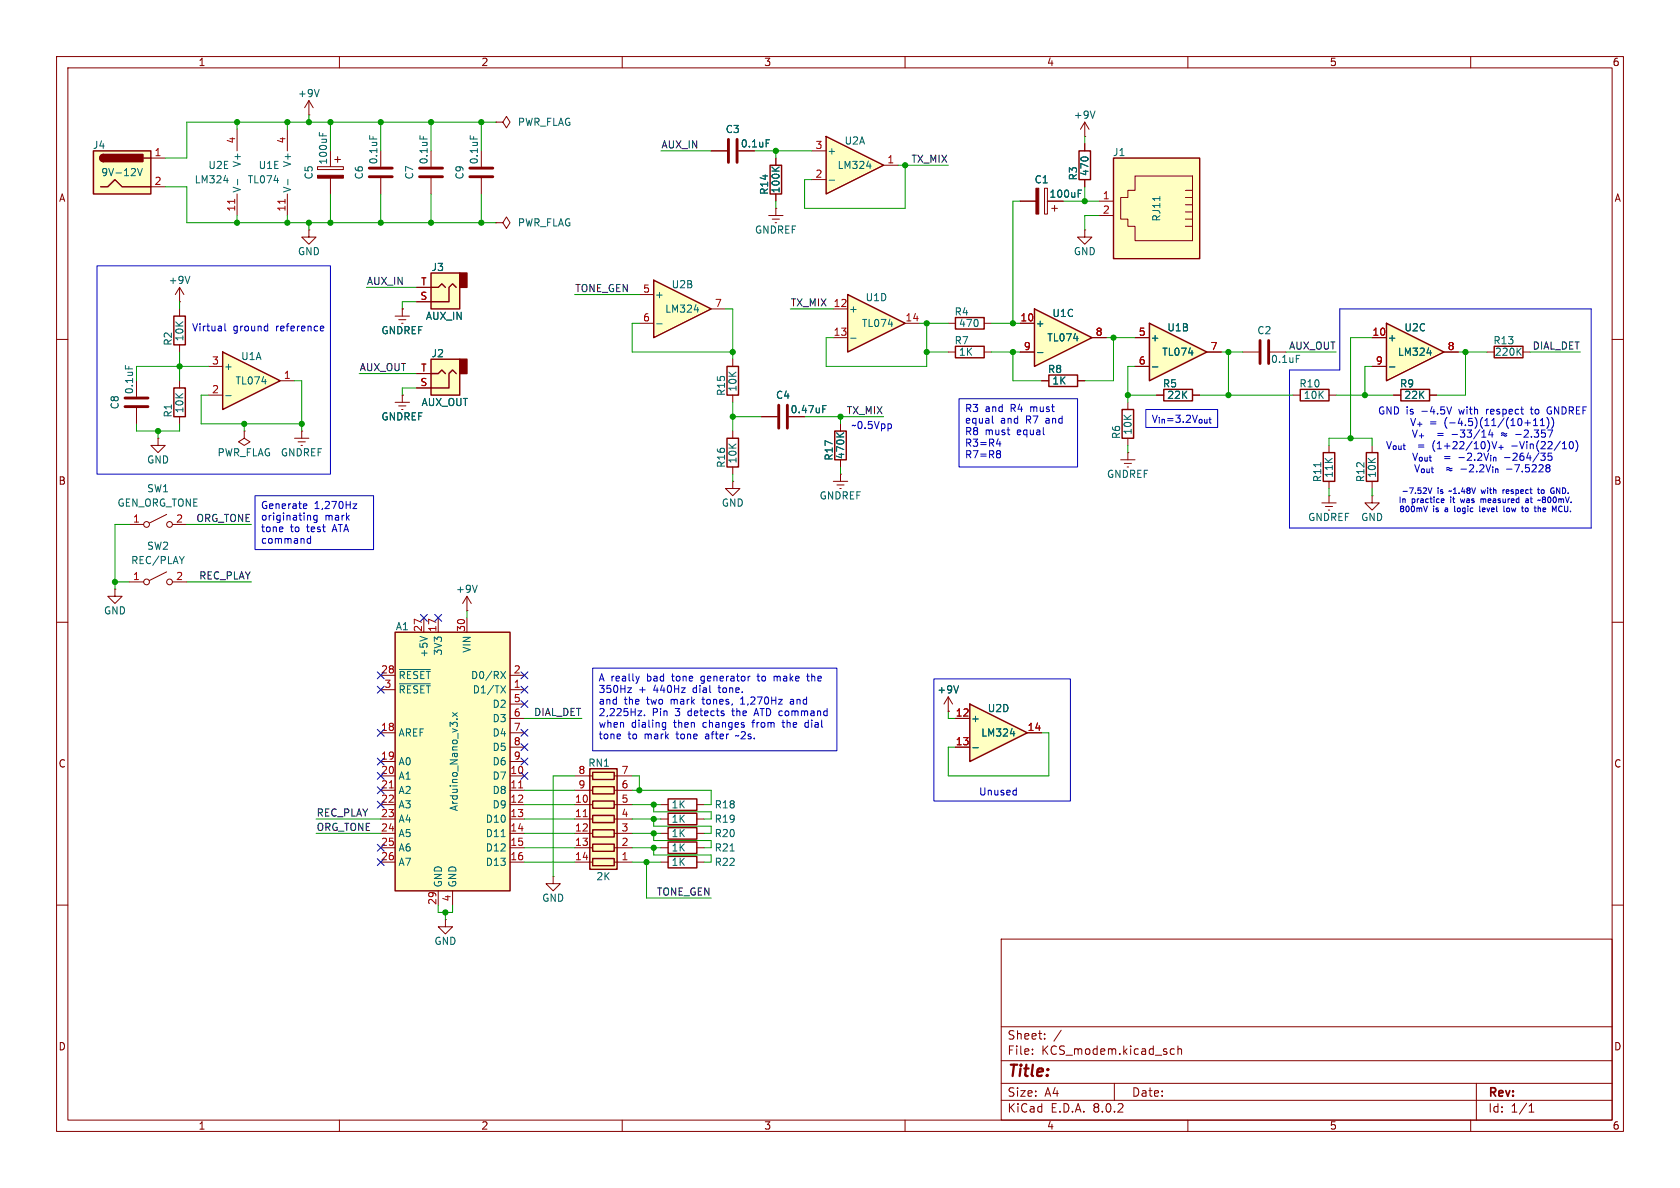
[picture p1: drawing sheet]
<svg xmlns="http://www.w3.org/2000/svg" width="297mm" height="210mm" viewBox="0 0 297 210" stroke-linecap="round" stroke-linejoin="round" font-family="sans-serif">
<defs><g id="words">
<text font-size="2.8" fill="#840000" x="178" y="190.9">Title:</text>
<g font-size="2.1" fill="#840000">
<text x="178" y="184">Sheet:</text>
<text x="178" y="186.7">File:</text>
<text x="184.1" y="186.7">KCS_modem.kicad_sch</text>
<text x="178" y="196.9">KiCad</text>
<text x="178" y="194.1">Size:</text>
<text x="184.7" y="194.1">A4</text>
<text x="185.7" y="196.9">E.D.A.</text>
<text x="193.3" y="196.9">8.0.2</text>
<text x="200" y="194.1">Date:</text>
<text x="263" y="194.3">Rev:</text>
<text x="263" y="196.9">Id:</text>
<text x="267.1" y="196.9">1/1</text>
</g>
<g font-size="1.8" fill="#840000">
<text x="35" y="11.9">1</text>
<text x="85" y="11.9">2</text>
<text x="135" y="11.9">3</text>
<text x="185" y="11.9">4</text>
<text x="235" y="11.9">5</text>
<text x="285" y="11.9">6</text>
<text x="130.9" y="26.3">0.1uF</text>
<text x="10.3" y="35.9">A</text>
<text x="185.4" y="35.2">100uF</text>
<text x="285.3" y="35.9">A</text>
<text x="139.7" y="73.3">0.47uF</text>
<text x="10.3" y="85.9">B</text>
<text x="285.3" y="85.9">B</text>
<text x="10.3" y="135.9">C</text>
<text x="285.3" y="135.9">C</text>
<text x="10.3" y="185.9">D</text>
<text x="285.3" y="185.9">D</text>
<text x="35" y="199.9">1</text>
<text x="85" y="199.9">2</text>
<text x="135" y="199.9">3</text>
<text x="185" y="199.9">4</text>
<text x="235" y="199.9">5</text>
<text x="285" y="199.9">6</text>
</g>
<g font-size="1.8" fill="#006464">
<text x="52.6" y="17.4">+9V</text>
<text x="91.4" y="22.5">PWR_FLAG</text>
<text x="128.2" y="23.7">C3</text>
<text x="189.7" y="21.2">+9V</text>
<text x="16.3" y="26.5">J4</text>
<text x="42.8" y="29.7" transform="rotate(-90 42.8 29.7)">V+</text>
<text x="51.7" y="29.7" transform="rotate(-90 51.7 29.7)">V+</text>
<text x="58" y="29.2" transform="rotate(-90 58 29.2)">100uF</text>
<text x="66.9" y="29.1" transform="rotate(-90 66.9 29.1)">0.1uF</text>
<text x="75.8" y="29.1" transform="rotate(-90 75.8 29.1)">0.1uF</text>
<text x="84.7" y="29.1" transform="rotate(-90 84.7 29.1)">0.1uF</text>
<text x="146.2" y="27.5">+</text>
<text x="149.2" y="25.8">U2A</text>
<text x="196.7" y="27.8">J1</text>
<text x="17.8" y="31.3">9V-12V</text>
<text x="34.3" y="32.6">LM324</text>
<text x="36.7" y="30.1">U2E</text>
<text x="42.8" y="34.2" transform="rotate(-90 42.8 34.2)">V-</text>
<text x="43.7" y="32.6">TL074</text>
<text x="45.6" y="30.1">U1E</text>
<text x="51.7" y="34.2" transform="rotate(-90 51.7 34.2)">V-</text>
<text x="55.5" y="31.8" transform="rotate(-90 55.5 31.8)">C5</text>
<text x="64.4" y="31.8" transform="rotate(-90 64.4 31.8)">C6</text>
<text x="73.3" y="31.8" transform="rotate(-90 73.3 31.8)">C7</text>
<text x="82.1" y="31.8" transform="rotate(-90 82.1 31.8)">C9</text>
<text x="136" y="34.5" transform="rotate(-90 136 34.5)">R14</text>
<text x="138" y="34.3" transform="rotate(-90 138 34.3)">100K</text>
<text x="148" y="30.1">LM324</text>
<text x="182.8" y="32.6">C1</text>
<text x="190.6" y="32" transform="rotate(-90 190.6 32)">R3</text>
<text x="192.6" y="31.2" transform="rotate(-90 192.6 31.2)">470</text>
<text x="91.4" y="40.2">PWR_FLAG</text>
<text x="133.4" y="41.5">GNDREF</text>
<text x="205.3" y="39.3" transform="rotate(-90 205.3 39.3)">RJ11</text>
<text x="52.6" y="45.3">GND</text>
<text x="189.7" y="45.3">GND</text>
<text x="29.7" y="50.4">+9V</text>
<text x="76.2" y="48.1">J3</text>
<text x="115.7" y="52.9">+</text>
<text x="118.6" y="51.2">U2B</text>
<text x="152.9" y="53.4">U1D</text>
<text x="67.3" y="59.3">GNDREF</text>
<text x="75.2" y="56.7">AUX_IN</text>
<text x="117.5" y="55.5">LM324</text>
<text x="150" y="55.5">+</text>
<text x="152.3" y="58">TL074</text>
<text x="168.7" y="56">R4</text>
<text x="169.4" y="58">470</text>
<text x="183" y="58">+</text>
<text x="186" y="56.2">U1C</text>
<text x="206.3" y="58.8">U1B</text>
<text x="222.2" y="59.3">C2</text>
<text x="248.2" y="58.8">U2C</text>
<text x="30.6" y="61.2" transform="rotate(-90 30.6 61.2)">R2</text>
<text x="32.6" y="60.4" transform="rotate(-90 32.6 60.4)">10K</text>
<text x="39.5" y="65.6">+</text>
<text x="42.5" y="63.9">U1A</text>
<text x="76.2" y="63.3">J2</text>
<text x="168.7" y="61.1">R7</text>
<text x="169.4" y="63.1">1K</text>
<text x="185" y="60.6">TL074</text>
<text x="203.3" y="60.6">+</text>
<text x="205.4" y="63.1">TL074</text>
<text x="224.6" y="64.4">0.1uF</text>
<text x="245.2" y="60.6">+</text>
<text x="247" y="63.1">LM324</text>
<text x="263.9" y="61.1">R13</text>
<text x="264.2" y="63.1">220K</text>
<text x="41.5" y="68.2">TL074</text>
<text x="74.4" y="72">AUX_OUT</text>
<text x="128.4" y="70.1" transform="rotate(-90 128.4 70.1)">R15</text>
<text x="130.4" y="69.3" transform="rotate(-90 130.4 69.3)">10K</text>
<text x="137.1" y="70.7">C4</text>
<text x="185.2" y="66.1">R8</text>
<text x="185.9" y="68.2">1K</text>
<text x="205.5" y="68.7">R5</text>
<text x="206.3" y="70.7">22K</text>
<text x="229.6" y="68.7">R10</text>
<text x="230.4" y="70.7">10K</text>
<text x="247.4" y="68.7">R9</text>
<text x="248.2" y="70.7">22K</text>
<text x="21.2" y="72.5" transform="rotate(-90 21.2 72.5)">C8</text>
<text x="30.6" y="73.9" transform="rotate(-90 30.6 73.9)">R1</text>
<text x="32.6" y="73.1" transform="rotate(-90 32.6 73.1)">10K</text>
<text x="67.3" y="74.5">GNDREF</text>
<text x="198.2" y="77.7" transform="rotate(-90 198.2 77.7)">R6</text>
<text x="200.3" y="77" transform="rotate(-90 200.3 77)">10K</text>
<text x="25.9" y="82.1">GND</text>
<text x="38.4" y="80.9">PWR_FLAG</text>
<text x="49.5" y="80.9">GNDREF</text>
<text x="128.4" y="82.8" transform="rotate(-90 128.4 82.8)">R16</text>
<text x="130.4" y="82" transform="rotate(-90 130.4 82)">10K</text>
<text x="147.4" y="81.5" transform="rotate(-90 147.4 81.5)">R17</text>
<text x="149.5" y="81.3" transform="rotate(-90 149.5 81.3)">470K</text>
<text x="20.7" y="89.8">GEN_ORG_TONE</text>
<text x="25.9" y="87.2">SW1</text>
<text x="127.5" y="89.8">GND</text>
<text x="144.8" y="88.5">GNDREF</text>
<text x="195.6" y="84.7">GNDREF</text>
<text x="233.8" y="85.3" transform="rotate(-90 233.8 85.3)">R11</text>
<text x="235.8" y="84.6" transform="rotate(-90 235.8 84.6)">11K</text>
<text x="241.4" y="85.3" transform="rotate(-90 241.4 85.3)">R12</text>
<text x="243.4" y="84.6" transform="rotate(-90 243.4 84.6)">10K</text>
<text x="231.2" y="92.3">GNDREF</text>
<text x="240.5" y="92.3">GND</text>
<text x="23.1" y="99.9">REC/PLAY</text>
<text x="25.9" y="97.4">SW2</text>
<text x="80.5" y="105">+9V</text>
<text x="18.3" y="108.8">GND</text>
<text x="69.9" y="111.6">A1</text>
<text x="75.8" y="116.3" transform="rotate(-90 75.8 116.3)">+5V</text>
<text x="78.3" y="116" transform="rotate(-90 78.3 116)">3V3</text>
<text x="83.4" y="115.5" transform="rotate(-90 83.4 115.5)">VIN</text>
<text x="70.4" y="120.2">~{RESET}</text>
<text x="70.4" y="122.8">~{RESET}</text>
<text x="83.2" y="120.2">D0/RX</text>
<text x="83.5" y="122.8">D1/TX</text>
<text x="87" y="125.3">D2</text>
<text x="165.6" y="122.8">+9V</text>
<text x="70.4" y="130.4">AREF</text>
<text x="87" y="127.9">D3</text>
<text x="87" y="130.4">D4</text>
<text x="171.6" y="127.9">+</text>
<text x="173.4" y="130.4">LM324</text>
<text x="174.5" y="126.1">U2D</text>
<text x="70.4" y="135.5">A0</text>
<text x="87" y="132.9">D5</text>
<text x="87" y="135.5">D6</text>
<text x="103.9" y="135.7">RN1</text>
<text x="70.4" y="138">A1</text>
<text x="70.4" y="140.6">A2</text>
<text x="70.4" y="143.1">A3</text>
<text x="81.1" y="143.5" transform="rotate(-90 81.1 143.5)">Arduino_Nano_v3.x</text>
<text x="87" y="138">D7</text>
<text x="87" y="140.6">D8</text>
<text x="87" y="143.1">D9</text>
<text x="118.6" y="143.1">1K</text>
<text x="126.2" y="143.1">R18</text>
<text x="70.4" y="145.6">A4</text>
<text x="70.4" y="148.2">A5</text>
<text x="85.8" y="145.6">D10</text>
<text x="85.8" y="148.2">D11</text>
<text x="118.6" y="148.2">1K</text>
<text x="118.6" y="145.6">1K</text>
<text x="126.2" y="148.2">R20</text>
<text x="126.2" y="145.6">R19</text>
<text x="70.4" y="150.7">A6</text>
<text x="70.4" y="153.3">A7</text>
<text x="85.8" y="150.7">D12</text>
<text x="85.8" y="153.3">D13</text>
<text x="105.3" y="155.8">2K</text>
<text x="118.6" y="153.3">1K</text>
<text x="118.6" y="150.7">1K</text>
<text x="126.2" y="153.3">R22</text>
<text x="126.2" y="150.7">R21</text>
<text x="78.3" y="157" transform="rotate(-90 78.3 157)">GND</text>
<text x="80.9" y="157" transform="rotate(-90 80.9 157)">GND</text>
<text x="95.8" y="159.6">GND</text>
<text x="76.7" y="167.2">GND</text>
</g>
<g font-size="1.8" fill="#a90000">
<text x="27.2" y="27.7">1</text>
<text x="41.7" y="25.5" transform="rotate(-90 41.7 25.5)">4</text>
<text x="50.5" y="25.5" transform="rotate(-90 50.5 25.5)">4</text>
<text x="144.1" y="26.4">3</text>
<text x="156.8" y="29">1</text>
<text x="27.2" y="32.8">2</text>
<text x="144.1" y="31.5">2</text>
<text x="194.9" y="35.3">1</text>
<text x="41.7" y="37.5" transform="rotate(-90 41.7 37.5)">11</text>
<text x="50.5" y="37.5" transform="rotate(-90 50.5 37.5)">11</text>
<text x="194.9" y="37.8">2</text>
<text x="74.2" y="53.1">S</text>
<text x="74.3" y="50.5">T</text>
<text x="113.6" y="51.8">5</text>
<text x="113.6" y="56.9">6</text>
<text x="126.3" y="54.4">7</text>
<text x="147.3" y="59.4">13</text>
<text x="160" y="56.9">14</text>
<text x="180.3" y="56.9">10</text>
<text x="193.6" y="59.4">8</text>
<text x="201.2" y="59.4">5</text>
<text x="242.5" y="59.4">10</text>
<text x="37.4" y="64.5">3</text>
<text x="74.3" y="65.8">T</text>
<text x="180.9" y="62">9</text>
<text x="201.2" y="64.5">6</text>
<text x="213.9" y="62">7</text>
<text x="243.1" y="64.5">9</text>
<text x="255.8" y="62">8</text>
<text x="37.4" y="69.6">2</text>
<text x="50.1" y="67.1">1</text>
<text x="74.2" y="68.3">S</text>
<text x="23.4" y="92.5">1</text>
<text x="31" y="92.5">2</text>
<text x="23.4" y="102.6">1</text>
<text x="31" y="102.6">2</text>
<text x="74.7" y="111.8" transform="rotate(-90 74.7 111.8)">27</text>
<text x="77.2" y="111.8" transform="rotate(-90 77.2 111.8)">17</text>
<text x="82.3" y="111.8" transform="rotate(-90 82.3 111.8)">30</text>
<text x="67.3" y="119.1">28</text>
<text x="90.7" y="119.1">2</text>
<text x="67.9" y="121.7">3</text>
<text x="90.7" y="121.7">1</text>
<text x="90.7" y="124.2">5</text>
<text x="67.3" y="129.3">18</text>
<text x="90.7" y="126.7">6</text>
<text x="90.7" y="129.3">7</text>
<text x="90.7" y="131.8">8</text>
<text x="168.9" y="126.7">12</text>
<text x="168.9" y="131.8">13</text>
<text x="181.6" y="129.3">14</text>
<text x="67.3" y="134.4">19</text>
<text x="67.3" y="136.9">20</text>
<text x="90.1" y="136.9">10</text>
<text x="90.7" y="134.4">9</text>
<text x="102.2" y="136.9">8</text>
<text x="109.8" y="136.9">7</text>
<text x="67.3" y="139.4">21</text>
<text x="67.3" y="142">22</text>
<text x="90.1" y="139.4">11</text>
<text x="90.1" y="142">12</text>
<text x="101.6" y="142">10</text>
<text x="102.2" y="139.4">9</text>
<text x="109.8" y="142">5</text>
<text x="109.8" y="139.4">6</text>
<text x="67.3" y="144.5">23</text>
<text x="67.3" y="147.1">24</text>
<text x="67.3" y="149.6">25</text>
<text x="90.1" y="144.5">13</text>
<text x="90.1" y="147.1">14</text>
<text x="90.1" y="149.6">15</text>
<text x="101.6" y="144.5">11</text>
<text x="101.6" y="147.1">12</text>
<text x="101.6" y="149.6">13</text>
<text x="109.8" y="149.6">2</text>
<text x="109.8" y="147.1">3</text>
<text x="109.8" y="144.5">4</text>
<text x="67.3" y="152.1">26</text>
<text x="90.1" y="152.1">16</text>
<text x="101.6" y="152.1">14</text>
<text x="109.8" y="152.1">1</text>
<text x="77.2" y="160.1" transform="rotate(-90 77.2 160.1)">29</text>
<text x="79.8" y="159.5" transform="rotate(-90 79.8 159.5)">4</text>
</g>
<g font-size="1.8" fill="#0f0f0f">
<text x="116.8" y="26.3">AUX_IN</text>
<text x="161" y="28.9">TX_MIX</text>
<text x="64.8" y="50.5">AUX_IN</text>
<text x="101.6" y="51.7">TONE_GEN</text>
<text x="139.7" y="54.3">TX_MIX 12</text>
<text x="63.5" y="65.7">AUX_OUT</text>
<text x="227.8" y="61.9">AUX_OUT</text>
<text x="270.9" y="61.9">DIAL_DET</text>
<text x="149.6" y="73.3">TX_MIX</text>
<text x="34.6" y="92.4">ORG_TONE</text>
<text x="35.1" y="102.5">REC_PLAY</text>
<text x="94.3" y="126.7">DIAL_DET</text>
<text x="55.9" y="147">ORG_TONE</text>
<text x="55.9" y="144.4">REC_PLAY</text>
<text x="116" y="158.4">TONE_GEN</text>
</g>
<g font-size="1.8" fill="#0000c2">
<text x="33.9" y="58.8">Virtual</text>
<text x="41.2" y="58.8">ground</text>
<text x="48.9" y="58.8">reference</text>
<text x="150.4" y="76.1">~0.5Vpp</text>
<text x="170.5" y="73.2">R3</text>
<text x="170.5" y="75.2">equal</text>
<text x="170.5" y="77.3">R8</text>
<text x="174.1" y="73.2">and</text>
<text x="174.1" y="77.3">must</text>
<text x="176.9" y="75.2">and</text>
<text x="178.8" y="73.2">R4</text>
<text x="179.9" y="77.3">equal</text>
<text x="181.5" y="75.2">R7</text>
<text x="182.4" y="73.2">must</text>
<text x="185.1" y="75.2">and</text>
<text x="203.5" y="75.1">V_{in}=3.2V_{out}</text>
<text x="243.5" y="73.5">GND is</text>
<text x="249.2" y="75.5">V_{+}</text>
<text x="249.5" y="77.6">V_{+} =</text>
<text x="251.4" y="73.5">-4.5V</text>
<text x="252.7" y="75.5">=</text>
<text x="255.4" y="75.5">(-4.5)(11/(10+11))</text>
<text x="256.9" y="77.6">-33/14</text>
<text x="258.2" y="73.5">with</text>
<text x="263.2" y="73.5">respect</text>
<text x="265.8" y="77.6">þÿ&quot;H</text>
<text x="268.6" y="77.6">-2.357</text>
<text x="271.3" y="73.5">to</text>
<text x="274.4" y="73.5">GNDREF</text>
<text x="170.5" y="79.3">R3=R4</text>
<text x="170.5" y="81.3">R7=R8</text>
<text x="244.9" y="79.6">V_{out}=</text>
<text x="249.5" y="81.7">V_{out}=</text>
<text x="249.9" y="83.7">V_{out}þÿ&quot;H</text>
<text x="253.5" y="79.6">(1+22/10)V_{+}</text>
<text x="258.1" y="81.7">-2.2V_{in} -264/35</text>
<text x="258.5" y="83.7">-2.2V_{in} -7.5228</text>
<text x="267.7" y="79.6">-Vin(22/10)</text>
<text x="46" y="90.3">Generate</text>
<text x="46" y="92.4">originating</text>
<text x="46" y="94.4">tone</text>
<text x="51.3" y="94.4">to</text>
<text x="54.4" y="94.4">test</text>
<text x="55.6" y="90.3">1,270Hz</text>
<text x="57.4" y="92.4">mark</text>
<text x="59.1" y="94.4">ATA</text>
<text x="46" y="96.4">command</text>
<text x="105.7" y="120.8">A really</text>
<text x="105.7" y="122.8">350Hz</text>
<text x="105.7" y="124.9">and</text>
<text x="110.3" y="124.9">the</text>
<text x="112.9" y="122.8">+</text>
<text x="114.5" y="124.9">two</text>
<text x="114.5" y="120.8">bad</text>
<text x="115.6" y="122.8">440Hz</text>
<text x="118.9" y="124.9">mark</text>
<text x="119.1" y="120.8">tone</text>
<text x="122.8" y="122.8">dial</text>
<text x="124.4" y="120.8">generator</text>
<text x="124.7" y="124.9">tones,</text>
<text x="127.5" y="122.8">tone.</text>
<text x="131.6" y="124.9">1,270Hz</text>
<text x="134.6" y="120.8">to</text>
<text x="137.7" y="120.8">make</text>
<text x="140.6" y="124.9">and</text>
<text x="143.8" y="120.8">the</text>
<text x="105.7" y="126.9">2,225Hz.</text>
<text x="105.7" y="129">when</text>
<text x="105.7" y="131">tone</text>
<text x="111" y="131">to</text>
<text x="111.6" y="129">dialing</text>
<text x="114.1" y="131">mark</text>
<text x="115.3" y="126.9">Pin</text>
<text x="119.3" y="129">then</text>
<text x="119.5" y="126.9">3</text>
<text x="119.9" y="131">tone</text>
<text x="121.9" y="126.9">detects</text>
<text x="124.5" y="129">changes</text>
<text x="125.2" y="131">after</text>
<text x="129.9" y="126.9">the</text>
<text x="130.8" y="131">~2s.</text>
<text x="133.5" y="129">from</text>
<text x="134.1" y="126.9">ATD command</text>
<text x="139" y="129">the</text>
<text x="143.2" y="129">dial</text>
<text x="173" y="140.8">Unused</text>
</g>
<text font-size="1.8" fill="#009600" x="23.7" y="69.8" transform="rotate(-90 23.7 69.8)">0.1uF</text>
<g font-size="1.4" fill="#0000c2">
<text x="247.2" y="89.1">In</text>
<text x="247.7" y="87.5">-7.52V</text>
<text x="249.6" y="89.1">practice</text>
<text x="254.1" y="87.5">is</text>
<text x="256.4" y="87.5">~1.48V</text>
<text x="256.6" y="89.1">it</text>
<text x="258.7" y="89.1">was</text>
<text x="262.4" y="87.5">with</text>
<text x="262.5" y="89.1">measured</text>
<text x="266.4" y="87.5">respect</text>
<text x="270.7" y="89.1">at</text>
<text x="272.9" y="87.5">to</text>
<text x="273.2" y="89.1">~800mV.</text>
<text x="275.4" y="87.5">GND.</text>
<text x="247.3" y="90.7">800mV</text>
<text x="253.3" y="90.7">is</text>
<text x="255.6" y="90.7">a</text>
<text x="257.6" y="90.7">logic</text>
<text x="262.2" y="90.7">level</text>
<text x="266.8" y="90.7">low</text>
<text x="270.3" y="90.7">to</text>
<text x="272.8" y="90.7">the</text>
<text x="276.1" y="90.7">MCU.</text>
</g>
</g></defs>
<g fill="none" stroke="#840000" stroke-width=".18">
<path d="M10 10h277v190h-277zM12 12h273v186h-273zM60 10v2M110 10v2M160 10v2M210 10v2M260 10v2M191.8 24.1h.1M191.8 21.6l.7 1.3M191.8 21.6v2.5M191.8 21.6l-.8 1.3M10 60h2"/>
<path d="M285 60h2M10 110h2M82.5 108h.1M82.5 105.4l-.7 1.3M82.5 105.4v2.6M82.5 105.4l.8 1.3M285 110h2M167.6 125.7h.1M167.6 123.2l-.7 1.3M167.6 123.2v2.5M167.6 123.2l.8 1.3M10 160h2"/>
<path d="M285 160h2M78.7 162.6v1.2h1.3l-1.3 1.3-1.2-1.3h1.2M78.7 162.6h.1M177 166h108v32h-108zM60 198v2M110 198v2M160 198v2M177 194.5h108M177 191.5h108M177 187.5h108M177 181.5h108M182.5 186.3v.1"/>
<path d="M182.5 185.5v.1M184.7 183.6v.1M184.7 182.8v.1M187.6 182.1l-1.3 2M197 191.5v3M207 186.3l.2 .1 .4-.1M207.6 185.5l-.4-.1-.2 .1M208.2 185.5l.3-.1 .3 .1 .1 .9M208.2 184.9v1.5M210 198v2M260 198v2M261 191.5v6.5"/>
<path d="M270.3 196.6h.9M270.3 195.5l.4-.4v1.5"/>
</g>
<path d="M193.6 19.6l-.4 1.3M84.4 103.4l-.5 1.3M169.5 121.2l-.5 1.3" fill="none" stroke="#006464" stroke-width=".18"/>
<path d="M203.2 57.2l10.2 5-10.2 5.1z" fill="#ffffc2"/>
<path d="M203.2 57.2l10.2 5-10.2 5.1zM198.4 72.4h2v5.1h-2zM205.7 68.8h5.1v2.1h-5.1z" fill="none" stroke="#840000" stroke-width=".25"/>
<g fill="none" stroke="#840000" stroke-width=".18">
<path d="M54.6 17.8l-.8 1.3M54.6 17.8v2.5M54.6 17.8l.8 1.3M54.6 20.3h.1M56.1 29.5h4.6v.5h-4.6zM58.4 31.5v2.8M59.2 28.2h1M59.7 27.7v1M67.3 31.5v2.8M76.2 31.5v2.8M191.8 40.6v1.3h-1.3l1.3 1.3 1.2-1.3h-1.2M191.8 40.6h.1"/>
<path d="M200.7 59.7h2.5M199.4 71.1v1.3M199.4 77.5v1.2M200.7 64.8h2.5M204.5 69.9h1.2M210.8 69.9h1.3M213.4 62.2h2.5M219.7 62.2h2.8M224.5 62.2h2.8"/>
</g>
<path d="M56.4 15.8l-.4 1.3M56.5 23.4v.6M57.1 23.6v.4M65.3 24v.6M74.2 24v.6M203.7 64.9h1M229.2 62.8h.6" fill="none" stroke="#006464" stroke-width=".18"/>
<path d="M65.3 29.7h4M65.3 31.2h4M74.2 29.7h4M74.2 31.2h4M222.8 60.2v4.1M224.3 60.2v4.1" fill="none" stroke="#840000" stroke-width=".51"/>
<path d="M56.1 31h4.6v.5h-4.6z" fill="#840000" stroke="#840000" stroke-width=".18"/>
<path d="M171.4 124.5l10.2 5-10.2 5.1z" fill="#ffffc2"/>
<path d="M190.8 26.7h2v5.1h-2zM171.4 124.5l10.2 5-10.2 5.1z" fill="none" stroke="#840000" stroke-width=".25"/>
<path d="M180.3 35.6h2.8M184.7 33.3h.5v4.5h-.5zM185.9 36.8h1M186.4 36.3v1M191.8 25.4v1.3M191.8 31.8v1.2M168.9 127h2.5M168.9 132.1h2.5M181.6 129.5h2.5" fill="none" stroke="#840000" stroke-width=".18"/>
<path d="M190.6 34.2h.4M190.6 33.6h.6M172 132.2h.9M178.6 129.7h.8" fill="none" stroke="#006464" stroke-width=".18"/>
<path d="M183.1 33.3h.5v4.5h-.5z" fill="#840000" stroke="#840000" stroke-width=".18"/>
<path d="M196.8 27.9h15.3v17.8h-15.3z" fill="#ffffc2"/>
<g fill="none" stroke="#840000" stroke-width=".18">
<path d="M194.3 35.6h2.5M194.3 38.1h2.5M200.7 31.1h10.1v11.4h-10.1v-2.5h-1.3v-1.3h-1.3v-3.8h1.3v-1.2h1.3zM209.5 33.7h1.3M209.5 34.9h1.3M209.5 36.2h1.3M209.5 37.5h1.3M209.5 38.7h1.3M209.5 40h1.3M184.1 67.3h1.3M190.5 67.3h1.3M20.3 104.1v1.3h1.3l-1.3 1.3-1.3-1.3h1.3"/>
<path d="M20.3 104.1h.1M22.9 102.9h2.5M29.5 101.1l-3.1 1.5M30.5 102.9h2.5"/>
<circle cx="25.9" cy="102.9" r=".51"/>
<circle cx="30" cy="102.9" r=".51"/>
</g>
<path d="M196.8 27.9h15.3v17.8h-15.3zM185.4 66.3h5.1v2h-5.1z" fill="none" stroke="#840000" stroke-width=".25"/>
<path d="M205 34.7v.8M32.6 98.4l-.5 .6" fill="none" stroke="#006464" stroke-width=".18"/>
<path d="M182.9 54.6l10.1 5.1-10.1 5.1z" fill="#ffffc2"/>
<path d="M182.9 54.6l10.1 5.1-10.1 5.1z" fill="none" stroke="#840000" stroke-width=".25"/>
<g fill="none" stroke="#840000" stroke-width=".18">
<path d="M180.3 57.2h2.6M193 59.7h2.6M27.9 77.5v1.2h1.3l-1.3 1.3-1.2-1.3h1.2M27.9 77.5h.1M180.3 62.2h2.6M22.9 92.7h2.5M29.5 90.9l-3.1 1.6M30.5 92.7h2.5"/>
<circle cx="25.9" cy="92.7" r=".51"/>
<circle cx="30" cy="92.7" r=".51"/>
</g>
<path d="M183.4 62.3h1" fill="none" stroke="#006464" stroke-width=".18"/>
<path d="M149.9 52.1l10.1 5.1-10.1 5z" fill="#ffffc2"/>
<path d="M149.9 52.1l10.1 5.1-10.1 5z" fill="none" stroke="#840000" stroke-width=".25"/>
<path d="M147.3 54.6h2.6M147.3 59.7h2.6M160 57.2h2.6" fill="none" stroke="#840000" stroke-width=".18"/>
<path d="M150.4 59.8h1" fill="none" stroke="#006464" stroke-width=".18"/>
<path d="M39.4 62.2l10.1 5.1-10.1 5.1z" fill="#ffffc2"/>
<path d="M39.4 62.2l10.1 5.1-10.1 5.1z" fill="none" stroke="#840000" stroke-width=".25"/>
<path d="M36.8 69.9h2.6M36.8 64.8h2.6M49.5 67.3h2.6" fill="none" stroke="#840000" stroke-width=".18"/>
<path d="M39.9 69.9h1" fill="none" stroke="#006464" stroke-width=".18"/>
<path d="M146 24.1l10.2 5.1-10.2 5.1z" fill="#ffffc2"/>
<path d="M136.1 29.2h2.1v5.1h-2.1zM146 24.1l10.2 5.1-10.2 5.1z" fill="none" stroke="#840000" stroke-width=".25"/>
<g fill="none" stroke="#840000" stroke-width=".18">
<path d="M41.9 22.9v3.8M41.9 34.3v3.8M50.8 22.9v3.8M50.8 34.3v3.8M85.1 31.5v2.8M87.6 39.4h1.3l.6-1 .7 1-.7 1-.6-1M87.6 39.4h.1M87.6 21.6h1.3l.6-1 .7 1-.7 1-.6-1M87.6 21.6h.1M125.7 26.7h2.8M137.2 27.9v1.3M137.2 34.3v1.3"/>
<path d="M143.5 31.8h2.5M143.5 26.7h2.5M156.2 29.2h2.5M54.6 40.6v1.3h1.3l-1.3 1.3-1.3-1.3h1.3M54.6 40.6h.1M134.6 73.7h2.8"/>
</g>
<path d="M39.6 31.9h.7M42 31.7v1M50.9 31.7v1M83.1 24v.6M135.4 24.7h.7M136.5 29.5l.7 .7M137.7 29.5l-.7 .6M146.6 31.8h.9M153.2 29.4h.8M145.5 72.3h.4M145.5 71.7h.6" fill="none" stroke="#006464" stroke-width=".18"/>
<path d="M83.1 29.7h4M83.1 31.2h4M128.8 24.6v4.1M130.3 24.6v4.1M137.7 71.6v4.1M139.2 71.6v4.1" fill="none" stroke="#840000" stroke-width=".51"/>
<path d="M41.5 35.2v.8M50.4 35.2v.8" fill="none" stroke="#a90000" stroke-width=".18"/>
<path d="M115.6 49.5l10.1 5.1-10.1 5.1z" fill="#ffffc2"/>
<path d="M115.6 49.5l10.1 5.1-10.1 5.1z" fill="none" stroke="#840000" stroke-width=".25"/>
<path d="M135.9 38.1h2.5M136.5 38.7h1.3M137 39.4h.3M137.2 36.8h.1M137.2 36.8v1.3M113 52.1h2.6M113 57.2h2.6M125.7 54.6h2.6" fill="none" stroke="#840000" stroke-width=".18"/>
<path d="M116.1 57.2h1M122.7 54.8h.8" fill="none" stroke="#006464" stroke-width=".18"/>
<path d="M16.5 26.7h10.2v7.6h-10.2z" fill="#ffffc2"/>
<path d="M16.5 26.7h10.2v7.6h-10.2zM17.8 33h1.2l1.3-1.2 1.3 1.2h5.1M18.3 27.3a.64 .64 0 0 0-.6 .6 .64 .64 0 0 0 .6 .7M25.4 27.9h1.3M128.5 77.5h2.1v5.1h-2.1zM128.5 64.8h2.1v5.1h-2.1zM147.6 76.2h2v5.1h-2z" fill="none" stroke="#840000" stroke-width=".25"/>
<g fill="#840000" stroke="#840000" stroke-width=".25">
<path d="M17.8 27.5l.5-.2v1.3a.63 .63 0 0 1-.6-.4 .63 .63 0 0 1 .1-.7z"/>
<path d="M18.3 27.3h7v1.3h-7z"/>
</g>
<g fill="none" stroke="#840000" stroke-width=".18">
<path d="M26.7 27.9h2.5M26.7 33h2.5M129.5 63.5v1.3M129.5 69.9v1.2M129.5 76.2v1.3M148.6 74.9v1.3M129.5 85.1v1.3h1.3l-1.3 1.2-1.2-1.2h1.2M129.5 85.1h.1M129.5 82.6v1.2M147.3 85.1h2.6M148 85.7h1.2M148.5 86.4h.2"/>
<path d="M148.6 83.8h.1M148.6 81.3v1.3M148.6 83.8v1.3M198.1 81.3h2.6M198.8 81.9h1.2M199.3 82.6h.2M199.4 80h.1M199.4 80v1.3"/>
</g>
<path d="M24.3 29.8l.4 1.3 .5-1.3M147.9 76.5l.7 .7M149.2 76.5l-.8 .6" fill="none" stroke="#006464" stroke-width=".18"/>
<path d="M76.2 63.5h5.1v6.4h-5.1z" fill="#ffffc2"/>
<path d="M81.3 63.5h1.2v2.5h-1.2z" fill="#840000" stroke="#840000" stroke-width=".25"/>
<path d="M76.2 63.5h5.1v6.4h-5.1zM76.2 66h1.3l.6-.6 .6 .6M80.6 66l-.6-.6-.6 .6v2.6h-3.2" fill="none" stroke="#840000" stroke-width=".25"/>
<path d="M69.8 55.9h2.6M70.5 56.5h1.3M71 57.2h.2M71.1 54.6h.1M71.1 54.6v1.3M69.8 71.1h2.6M70.5 71.8h1.3M71 72.4h.2M71.1 69.9h.1M71.1 69.9v1.2M73.7 68.6h2.5M73.7 66h2.5" fill="none" stroke="#840000" stroke-width=".18"/>
<path d="M76.2 48.3h5.1v6.3h-5.1z" fill="#ffffc2"/>
<path d="M81.3 48.3h1.2v2.5h-1.2z" fill="#840000" stroke="#840000" stroke-width=".25"/>
<path d="M76.2 48.3h5.1v6.3h-5.1zM76.2 50.8h1.3l.6-.6 .6 .6M80.6 50.8l-.6-.6-.6 .6v2.5h-3.2M168.9 56.1h5.1v2.1h-5.1zM168.9 61.2h5.1v2h-5.1z" fill="none" stroke="#840000" stroke-width=".25"/>
<path d="M73.7 53.3h2.5M73.7 50.8h2.5M167.6 57.2h1.3M174 57.2h1.3M167.6 62.2h1.3M174 62.2h1.3M97.8 154.9v1.3h1.3l-1.3 1.3-1.3-1.3h1.3M97.8 154.9h.1" fill="none" stroke="#840000" stroke-width=".18"/>
<path d="M69.8 111.8h20.4v45.7h-20.4z" fill="#ffffc2"/>
<path d="M229.9 68.8h5v2.1h-5zM69.8 111.8h20.4v45.7h-20.4z" fill="none" stroke="#840000" stroke-width=".25"/>
<g fill="none" stroke="#840000" stroke-width=".18">
<path d="M228.6 69.9h1.3M234.9 69.9h1.3M67.3 119.4h2.5M74.9 109.2v2.6M77.5 109.2v2.6M82.5 109.2v2.6M90.2 119.4h2.5M67.3 121.9h2.5M67.3 137.2h2.5M67.3 139.7h2.5M67.3 129.5h2.5M67.3 134.6h2.5"/>
<path d="M90.2 121.9h2.5M90.2 137.2h2.5M90.2 139.7h2.5M90.2 129.5h2.5M90.2 134.6h2.5M90.2 124.5h2.5M90.2 127h2.5M90.2 132.1h2.5M67.3 142.2h2.5M67.3 144.8h2.5M67.3 147.3h2.5M67.3 149.9h2.5"/>
<path d="M67.3 152.4h2.5M77.5 157.5v2.5M80 157.5v2.5M90.2 142.2h2.5M90.2 144.8h2.5M90.2 147.3h2.5M90.2 149.9h2.5M90.2 152.4h2.5"/>
</g>
<path d="M70.6 118.3h5.5M74.2 112.5l1.3 .4M88.5 118.7l.9 1.3M89.4 118.7l-.9 1.3M70.6 120.9h5.5M80 126l.8 .6M80.7 127.1h.1M80.8 126l-.8 .6M88.5 121.2l.9 1.3M89.4 121.2l-.9 1.3M88.6 147.9h.7" fill="none" stroke="#006464" stroke-width=".18"/>
<path d="M68.8 139.3h.7M91.7 139.3h.7" fill="none" stroke="#a90000" stroke-width=".18"/>
<path d="M104.3 135.9h4.8v17.8h-4.8z" fill="#ffffc2"/>
<path d="M247.6 68.8h5.1v2.1h-5.1zM264.2 61.2h5v2h-5zM104.3 135.9h4.8v17.8h-4.8zM104.8 139.1h3.8v1.2h-3.8zM104.8 136.5h3.8v1.3h-3.8zM104.8 151.8h3.8v1.2h-3.8zM104.8 149.2h3.8v1.3h-3.8zM104.8 146.7h3.8v1.3h-3.8zM104.8 144.1h3.8v1.3h-3.8zM104.8 141.6h3.8v1.3h-3.8zM118.1 141.2h5.1v2.1h-5.1z" fill="none" stroke="#840000" stroke-width=".25"/>
<g fill="none" stroke="#840000" stroke-width=".18">
<path d="M246.4 69.9h1.2M252.7 69.9h1.3M262.9 62.2h1.3M269.2 62.2h1.3M101.6 139.7h3.2M101.6 137.2h3.2M108.6 139.7h3.2M108.6 137.2h3.2M101.6 152.4h3.2M101.6 149.9h3.2M101.6 147.3h3.2M101.6 144.8h3.2"/>
<path d="M101.6 142.2h3.2M108.6 152.4h3.2M108.6 149.9h3.2M108.6 147.3h3.2M108.6 144.8h3.2M108.6 142.2h3.2M116.8 142.2h1.3M123.2 142.2h1.3"/>
</g>
<path d="M103.1 144.4h.7" fill="none" stroke="#a90000" stroke-width=".18"/>
<path d="M268.4 62.1l.5 .7M268.9 61.5l-.7 .8" fill="none" stroke="#006464" stroke-width=".18"/>
<path d="M245.1 57.2l10.2 5-10.2 5.1z" fill="#ffffc2"/>
<path d="M30.7 55.9h2.1v5.1h-2.1zM245.1 57.2l10.2 5-10.2 5.1zM30.7 68.6h2.1v5.1h-2.1zM233.9 80h2.1v5.1h-2.1zM241.6 80h2v5.1h-2zM118.1 146.3h5.1v2h-5.1zM118.1 143.8h5.1v2h-5.1zM118.1 151.4h5.1v2h-5.1zM118.1 148.8h5.1v2.1h-5.1z" fill="none" stroke="#840000" stroke-width=".25"/>
<g fill="none" stroke="#840000" stroke-width=".18">
<path d="M125.7 26.7h2.8M137.2 27.9v1.3M137.2 34.3v1.3M180.3 35.6h2.8M191.8 25.4v1.3M191.8 31.8v1.2M31.7 53.3h.1M31.7 50.8l-.7 1.3M31.7 50.8v2.5M31.7 54.6v1.3M31.7 50.8l.8 1.3M71.1 54.6h.1"/>
<path d="M73.7 53.3h2.5M73.7 50.8h2.5M180.3 57.2h2.6M193 59.7h2.6M200.7 59.7h2.5M242.6 59.7h2.5M24.1 72.1v2.8M31.7 61v1.2M31.7 67.3v1.3M31.7 73.7v1.2M43.2 76.2v1.3l1 .6-1 .6-1-.6 1-.6M43.2 76.2h.1"/>
<path d="M52.1 77.5h2.5M52.7 78.1h1.3M53.2 78.7h.3M53.3 76.2h.1M53.3 76.2v1.3M71.1 69.9h.1M73.7 68.6h2.5M73.7 66h2.5M134.6 73.7h2.8M148.6 74.9v1.3M180.3 62.2h2.6M184.1 67.3h1.3"/>
<path d="M190.5 67.3h1.3M200.7 64.8h2.5M204.5 69.9h1.2M210.8 69.9h1.3M213.4 62.2h2.5M234.9 78.7v1.3M242.6 64.8h2.5M242.6 78.7v1.3M246.4 69.9h1.2M252.7 69.9h1.3M255.3 62.2h2.5M148.6 81.3v1.3"/>
<path d="M233.7 88.9h2.5M234.3 89.5h1.3M234.8 90.2h.3M234.9 87.6h.1M234.9 85.1v1.3M234.9 87.6v1.3M242.6 87.6v1.3h1.2l-1.2 1.3-1.3-1.3h1.3M242.6 87.6h.1M242.6 85.1v1.3M167.6 125.7h.1M168.9 127h2.5M168.9 132.1h2.5"/>
<path d="M181.6 129.5h2.5M116.8 147.3h1.3M116.8 144.8h1.3M116.8 152.4h1.3M116.8 149.9h1.3M123.2 147.3h1.3M123.2 144.8h1.3M123.2 152.4h1.3M123.2 149.9h1.3"/>
</g>
<g fill="none" stroke="#006464" stroke-width=".18">
<path d="M135.4 24.7h.7M136.5 29.5l.7 .7M137.7 29.5l-.7 .6M190.6 34.2h.4M190.6 33.6h.6M33.6 48.8l-.5 1.3M22.2 64.6v.6M145.5 72.3h.4M145.5 71.7h.6M147.9 76.5l.7 .7M149.2 76.5l-.8 .6M183.4 62.3h1"/>
<path d="M203.7 64.9h1M245.6 64.9h1M252.3 62.4h.8M233.5 81.8v.7M169.5 121.2l-.5 1.3M172 132.2h.9M178.6 129.7h.8M129.1 150.4h.7"/>
</g>
<path d="M22.1 70.4h4.1M22.1 71.9h4.1" fill="none" stroke="#840000" stroke-width=".51"/>
<g fill="none" stroke="#0000c2" stroke-width=".18">
<path d="M17.1 47h41.3v36.8h-41.3zM39.8 57.2v1.1l.1 .2M47.2 57.6l.1 .1M47.3 57.2v1.3M47.3 58.4l-.1 .1M56.8 57.6l.4 .1v.3l-.6 .1M57.2 58.4l-.4 .1M236.9 54.6h44.4v38.7h-53.3v-27.9h8.9zM169.5 70.5h21v12.1h-21zM175.4 73.5v1.1l.2 .2M176.2 78.5h.7M176.4 79.7h.4l.1 .2-.3 .3"/>
<path d="M176.8 78v.9M202.6 72.4h12.7v3.2h-12.7zM255.8 71.9l.4 1.3 .4-1.3M262 77.3h.7M263.5 76l-.3 .9h.8M263.8 76.4v.9M269.6 74.8h1M270.1 74.3v.9M270.5 72.3h.5M270.7 71.9l.1 1.2M271.1 75.2h.7M271.1 74.3l.4-.3v1.2"/>
<path d="M272.3 75.2h.7M272.3 74.3l.4-.3v1.2M273.5 73.8a1.46 1.46 0 0 1 0 1.9M273.6 76h.9l-.6 1.3M273.9 71.9a.68 .68 0 0 0-.4 .7 .68 .68 0 0 0 .4 .6M274.5 74a1.48 1.48 0 0 1-.2 1.7M276.2 79.3h.7M277.5 78.2l.2-.1a.68 .68 0 0 1 .5 .6 .68 .68 0 0 1-.5 .6l-.2-.1-.1-.4zM278.6 77.9a1.46 1.46 0 0 1 0 1.9M45.1 87.6h20.9v9.6h-20.9zM53.8 89.1h.4v.3l-.6 .1M54.2 89.8l-.4 .1"/>
<path d="M54.3 95.8l.2 .2h.4M54.5 91.1l.4 .2v.6M54.9 94.8v1.2M54.9 95.3l-.4-.1-.2 .2M55.6 91.2l-.1 .1v.5l.2 .1h.4M56.1 91.1v1l-.3 .3-.3-.1M62.4 89.1h.7l-.7 .8h.7M176.4 80.2h.2M176.6 80.2l.3 .3v.2l-.1 .2h-.4M252.4 89.5l-.4 1M252.5 86.2l.3 1 .3-1M254.9 88.8h.3"/>
<path d="M254.9 88.2h.2l.2 .2-.5 .1M257.2 89.5v.9M258.2 88.2l.2 .7M261.6 89.5v.8l.1 .2M261.8 88.2v.7M261.9 86.6l.1 .6M262.1 88.2l-.3 .1M265.7 86.6v.6M265.9 89.5v.8l.1 .2M266 86.6l-.3 .2M266.4 89.8l-.1 .2 .1 .4M269.8 89.8l-.2 .2v.3l.2 .2"/>
<path d="M270.1 88.2l.1 .7M270.2 88.4l-.5 .2 .1 .3 .4-.1M271.8 86.6h.4M271.9 89.5v1M271.9 89.9l.3-.1 .1 .1M271.9 86.2v.9l.3 .1M272.3 88.4h.1M272.7 87.9v.2l.1 .2-.1 .4 .1 .2M272.9 80.6l.3 .2v.3l-.3 .3h-.3M273.3 82.5l.2 .2M273.3 82.4l.2-.3 .4 .1 .1 .3-.2 .2M273.5 82.7h.3"/>
<path d="M273.5 82.7l-.2 .2M273.7 80.1v.6l.1-.1M273.8 82.7l.2 .2v.4l-.5 .1-.2-.2M274.1 80.6l.3 .2-.1 .5-.2 .1-.4-.1M274.3 86.3h.4M274.6 86.8h.2v.3l-.5 .1M275.6 89.6v.6l.3 .3M104.8 118.1h43.2v14.6h-43.2zM113 119.5l-.3 .9M132.5 119.5h.1M133.8 119.5h.5M134 119.1l.1 1.2"/>
<path d="M136.9 119.5v.9M137.2 119.5l-.3 .2M142.6 119.5h.5M142.8 119.1v1.1l.3 .2M111.6 121.6l-.6 .8h.6M112.8 125.7h.6l-.6 .8h.6M113.9 126.4v.1M117.2 128.5h.5M117.2 127.8h.5M117.7 127.7v1l-.3 .3-.3-.1M130 130.1l.2-.1 .2 .1M130.9 124.5h.8"/>
<path d="M131.2 123.4l-.3 .2M133.4 126.2h.6M133.7 125.2l-.4 1.3M138.2 127.7h.5M138.4 127.3l.1 1.2M140.1 123.6l-.3 .1M140.2 124h-.3l-.2 .2 .1 .2 .4 .1M142.8 127.7l-.4 .1-.1 .2 .1 .4 .4 .2M165.1 120h24.1v21.6h-24.1zM179.6 139.7l.1 .1M179.7 139.3v1.2M179.7 140.5h-.1"/>
</g>
<g fill="none" stroke="#009600" stroke-width=".18">
<path d="M29.2 33h3.8v6.4h54.6M41.9 21.6v1.3M41.9 38.1v1.3M50.8 21.6v1.3M50.8 38.1v1.3M54.6 20.3v1.3M54.6 39.4v1.2M58.4 21.6v5.1M58.4 34.3v5.1M67.3 21.6v5.1M67.3 34.3v5.1M76.2 21.6v5.1"/>
<path d="M76.2 34.3v5.1M85.1 21.6v5.1M85.1 34.3v5.1M87.6 21.6h-54.6v6.3h-3.8M116.8 26.7h8.9M133.3 26.7h10.2M137.2 26.7v1.2M137.2 35.6v1.2M158.7 29.2h8.9M160 29.2v7.6h-17.8v-5h1.3M180.3 35.6h-1.2v21.6M188 35.6h6.3"/>
<path d="M191.8 24.1v1.3M191.8 33v2.6M194.3 38.1h-2.5v2.5M31.7 53.3v1.3M64.8 50.8h8.9M73.7 53.3h-2.6v1.3M101.6 52.1h11.4M113 57.2h-1.2v5h17.7M128.3 54.6h1.2v8.9M139.7 54.6h7.6M162.6 57.2h5M163.8 57.2v7.6h-17.8v-5.1h1.3"/>
<path d="M175.3 57.2h5M195.6 59.7h5.1M196.8 59.7v7.6h-5M242.6 59.7h-3.8v17.8M24.1 64.8h12.7M24.1 74.9v1.3h7.6v-1.3M27.9 76.2v1.3M31.7 62.2v5.1M36.8 69.9h-1.2v5h17.7M43.2 74.9v1.3M52.1 67.3h1.2v8.9M63.5 66h10.2"/>
<path d="M73.7 68.6h-2.6v1.3M129.5 73.7h5.1M129.5 71.1v5.1M142.2 73.7h14M148.6 73.7v1.2M163.8 62.2h3.8M175.3 62.2h5M179.1 62.2v5.1h5M199.4 69.9h5.1M199.4 78.7v1.3M200.7 64.8h-1.3v6.3M212.1 69.9h16.5"/>
<path d="M215.9 62.2h3.8M217.2 62.2v7.7M227.3 62.2h8.9M234.9 78.7v-1.2h7.7v1.2M236.2 69.9h10.2M242.6 64.8h-1.3v5.1M257.8 62.2h5.1M259.1 62.2v7.7h-5.1M270.5 62.2h8.9M22.9 92.7h-2.6v11.4M33 92.7h11.4M129.5 83.8v1.3"/>
<path d="M148.6 82.6v1.2M234.9 86.4v1.2M242.6 86.4v1.2M20.3 102.9h2.6M33 102.9h11.4M82.5 108v1.2M92.7 127h10.2M92.7 139.7h8.9M101.6 137.2h-3.8v17.7M111.8 137.2h1.2v2.5M111.8 139.7h13.9v2.5h-1.2M167.6 125.7v1.3h1.3"/>
<path d="M184.1 129.5h1.3v7.7h-17.8v-5.1h1.3M55.9 144.8h11.4M55.9 147.3h11.4M92.7 142.2h8.9M92.7 152.4h8.9M92.7 144.8h8.9M92.7 149.9h8.9M92.7 147.3h8.9M111.8 142.2h5M111.8 152.4h5M111.8 144.8h5M111.8 149.9h5"/>
<path d="M111.8 147.3h5M114.3 152.4v6.4h11.4M115.6 142.2v1.3h10.1v1.3h-1.2M115.6 144.8v1.3h10.1v1.2h-1.2M115.6 147.3v1.3h10.1v1.3h-1.2M115.6 149.9v1.2h10.1v1.3h-1.2M77.5 160v1.3h2.5v-1.3M78.7 161.3v1.3"/>
</g>
<g fill="none" stroke="#000084" stroke-width=".18">
<path d="M66.7 118.8l1.2 1.2M67.9 118.8l-1.2 1.2M74.3 108.6l1.2 1.2M75.5 108.6l-1.2 1.2M76.9 108.6l1.2 1.2M78.1 108.6l-1.2 1.2M92.1 118.8l1.2 1.2M93.3 118.8l-1.2 1.2M66.7 121.3l1.2 1.2M66.7 139.1l1.2 1.2M66.7 136.6l1.2 1.2M66.7 134l1.2 1.2"/>
<path d="M66.7 128.9l1.2 1.2M67.9 121.3l-1.2 1.2M67.9 139.1l-1.2 1.2M67.9 136.6l-1.2 1.2M67.9 134l-1.2 1.2M67.9 128.9l-1.2 1.2M92.1 121.3l1.2 1.2M92.1 123.9l1.2 1.2M92.1 128.9l1.2 1.2M92.1 131.5l1.2 1.2M92.1 136.6l1.2 1.2M92.1 134l1.2 1.2"/>
<path d="M93.3 121.3l-1.2 1.2M93.3 123.9l-1.2 1.2M93.3 128.9l-1.2 1.2M93.3 131.5l-1.2 1.2M93.3 136.6l-1.2 1.2M93.3 134l-1.2 1.2M66.7 149.3l1.2 1.2M66.7 151.8l1.2 1.2M66.7 141.6l1.2 1.2M67.9 149.3l-1.2 1.2M67.9 151.8l-1.2 1.2M67.9 141.6l-1.2 1.2"/>
</g>
<g fill="#009600" stroke="#009600" stroke-width=".18">
<circle cx="115.6" cy="142.2" r=".46"/>
<circle cx="114.3" cy="152.4" r=".46"/>
<circle cx="115.6" cy="144.8" r=".46"/>
<circle cx="115.6" cy="147.3" r=".46"/>
<circle cx="115.6" cy="149.9" r=".46"/>
<circle cx="113" cy="139.7" r=".46"/>
<circle cx="31.7" cy="64.8" r=".46"/>
<circle cx="43.2" cy="74.9" r=".46"/>
<circle cx="53.3" cy="74.9" r=".46"/>
<circle cx="27.9" cy="76.2" r=".46"/>
<circle cx="20.3" cy="102.9" r=".46"/>
<circle cx="67.3" cy="39.4" r=".46"/>
<circle cx="76.2" cy="39.4" r=".46"/>
<circle cx="58.4" cy="21.6" r=".46"/>
<circle cx="67.3" cy="21.6" r=".46"/>
<circle cx="76.2" cy="21.6" r=".46"/>
<circle cx="54.6" cy="21.6" r=".46"/>
<circle cx="78.7" cy="161.3" r=".46"/>
<circle cx="129.5" cy="73.7" r=".46"/>
<circle cx="85.1" cy="39.4" r=".46"/>
<circle cx="85.1" cy="21.6" r=".46"/>
<circle cx="54.6" cy="39.4" r=".46"/>
<circle cx="58.4" cy="39.4" r=".46"/>
<circle cx="41.9" cy="21.6" r=".46"/>
<circle cx="50.8" cy="39.4" r=".46"/>
<circle cx="41.9" cy="39.4" r=".46"/>
<circle cx="50.8" cy="21.6" r=".46"/>
<circle cx="179.1" cy="57.2" r=".46"/>
<circle cx="179.1" cy="62.2" r=".46"/>
<circle cx="148.6" cy="73.7" r=".46"/>
<circle cx="163.8" cy="62.2" r=".46"/>
<circle cx="217.2" cy="69.9" r=".46"/>
<circle cx="217.2" cy="62.2" r=".46"/>
<circle cx="199.4" cy="69.9" r=".46"/>
<circle cx="191.8" cy="35.6" r=".46"/>
<circle cx="196.8" cy="59.7" r=".46"/>
<circle cx="163.8" cy="57.2" r=".46"/>
<circle cx="137.2" cy="26.7" r=".46"/>
<circle cx="160" cy="29.2" r=".46"/>
<circle cx="129.5" cy="62.2" r=".46"/>
<circle cx="241.3" cy="69.9" r=".46"/>
<circle cx="259.1" cy="62.2" r=".46"/>
<circle cx="238.8" cy="77.5" r=".46"/>
</g>
<use href="#words"/>
</svg>
